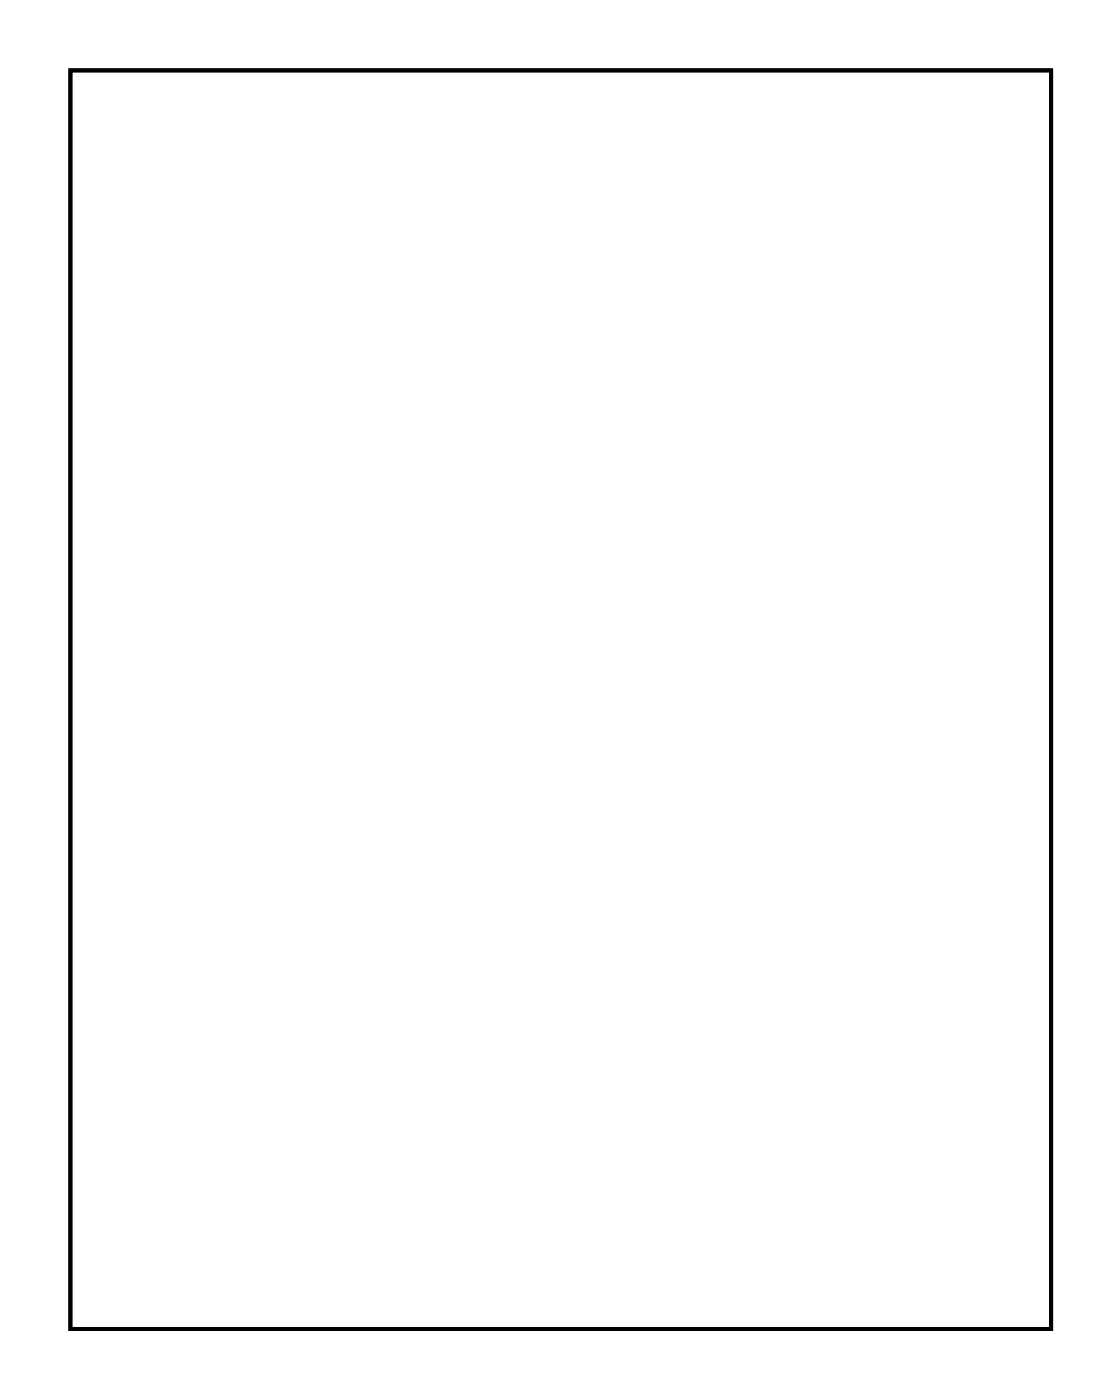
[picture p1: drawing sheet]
<svg xmlns="http://www.w3.org/2000/svg" width="58mm" height="72mm" viewBox="0 0 58 72" stroke-linecap="round" stroke-linejoin="round" font-family="sans-serif">
<path d="M3.6 3.6h50.7v65h-50.7z" fill="none" stroke="#000" stroke-width=".2"/>
<path d="M3.6 3.6h50.7v65.1h-50.7zM3.6 3.6v65h50.7v-65z" fill="#000"/>
<circle cx="27.5" cy="11" r=".35" fill="#fff"/>
<circle cx="27.5" cy="11" r=".35" fill="none" stroke="#fff" stroke-width=".55"/>
<circle cx="24.9" cy="11" r=".35" fill="#fff"/>
<circle cx="24.9" cy="11" r=".35" fill="none" stroke="#fff" stroke-width=".55"/>
<circle cx="7.1" cy="56.8" r=".35" fill="#fff"/>
<circle cx="7.1" cy="56.8" r=".35" fill="none" stroke="#fff" stroke-width=".55"/>
<circle cx="7.1" cy="49.1" r=".35" fill="#fff"/>
<circle cx="7.1" cy="49.1" r=".35" fill="none" stroke="#fff" stroke-width=".55"/>
<circle cx="7.1" cy="33.9" r=".35" fill="#fff"/>
<circle cx="7.1" cy="33.9" r=".35" fill="none" stroke="#fff" stroke-width=".55"/>
<circle cx="7.1" cy="26.3" r=".35" fill="#fff"/>
<circle cx="7.1" cy="26.3" r=".35" fill="none" stroke="#fff" stroke-width=".55"/>
<circle cx="7.1" cy="18.7" r=".35" fill="#fff"/>
<circle cx="7.1" cy="18.7" r=".35" fill="none" stroke="#fff" stroke-width=".55"/>
<circle cx="7.1" cy="41.5" r=".35" fill="#fff"/>
<circle cx="7.1" cy="41.5" r=".35" fill="none" stroke="#fff" stroke-width=".55"/>
<circle cx="50.3" cy="13.6" r=".35" fill="#fff"/>
<circle cx="50.3" cy="13.6" r=".35" fill="none" stroke="#fff" stroke-width=".55"/>
<circle cx="50.3" cy="21.2" r=".35" fill="#fff"/>
<circle cx="50.3" cy="21.2" r=".35" fill="none" stroke="#fff" stroke-width=".55"/>
<circle cx="50.3" cy="28.8" r=".35" fill="#fff"/>
<circle cx="50.3" cy="28.8" r=".35" fill="none" stroke="#fff" stroke-width=".55"/>
<circle cx="50.3" cy="36.4" r=".35" fill="#fff"/>
<circle cx="50.3" cy="36.4" r=".35" fill="none" stroke="#fff" stroke-width=".55"/>
<circle cx="50.3" cy="44.1" r=".35" fill="#fff"/>
<circle cx="50.3" cy="44.1" r=".35" fill="none" stroke="#fff" stroke-width=".55"/>
<circle cx="50.3" cy="51.7" r=".35" fill="#fff"/>
<circle cx="50.3" cy="51.7" r=".35" fill="none" stroke="#fff" stroke-width=".55"/>
<circle cx="35.1" cy="54.2" r=".67" fill="#fff"/>
<circle cx="35.1" cy="54.2" r=".67" fill="none" stroke="#fff" stroke-width=".69" stroke-linecap="butt"/>
<path d="M34.4 53.6h1.3v1.3h-1.3z" fill="#fff"/>
<path d="M34.4 53.6h1.3v1.3h-1.3z" fill="none" stroke="#fff" stroke-width=".69" stroke-linecap="butt"/>
<circle cx="35.1" cy="51.7" r=".67" fill="#fff"/>
<circle cx="35.1" cy="51.7" r=".67" fill="none" stroke="#fff" stroke-width=".69" stroke-linecap="butt"/>
<circle cx="35.1" cy="49.1" r=".67" fill="#fff"/>
<circle cx="35.1" cy="49.1" r=".67" fill="none" stroke="#fff" stroke-width=".69" stroke-linecap="butt"/>
<circle cx="35.1" cy="46.6" r=".67" fill="#fff"/>
<circle cx="35.1" cy="46.6" r=".67" fill="none" stroke="#fff" stroke-width=".69" stroke-linecap="butt"/>
<circle cx="35.1" cy="44.1" r=".67" fill="#fff"/>
<circle cx="35.1" cy="44.1" r=".67" fill="none" stroke="#fff" stroke-width=".69" stroke-linecap="butt"/>
<circle cx="35.1" cy="41.5" r=".67" fill="#fff"/>
<circle cx="35.1" cy="41.5" r=".67" fill="none" stroke="#fff" stroke-width=".69" stroke-linecap="butt"/>
<circle cx="35.1" cy="39" r=".67" fill="#fff"/>
<circle cx="35.1" cy="39" r=".67" fill="none" stroke="#fff" stroke-width=".69" stroke-linecap="butt"/>
<circle cx="35.1" cy="36.4" r=".67" fill="#fff"/>
<circle cx="35.1" cy="36.4" r=".67" fill="none" stroke="#fff" stroke-width=".69" stroke-linecap="butt"/>
<circle cx="35.1" cy="33.9" r=".67" fill="#fff"/>
<circle cx="35.1" cy="33.9" r=".67" fill="none" stroke="#fff" stroke-width=".69" stroke-linecap="butt"/>
<circle cx="35.1" cy="31.4" r=".67" fill="#fff"/>
<circle cx="35.1" cy="31.4" r=".67" fill="none" stroke="#fff" stroke-width=".69" stroke-linecap="butt"/>
<circle cx="35.1" cy="28.8" r=".67" fill="#fff"/>
<circle cx="35.1" cy="28.8" r=".67" fill="none" stroke="#fff" stroke-width=".69" stroke-linecap="butt"/>
<circle cx="35.1" cy="26.3" r=".67" fill="#fff"/>
<circle cx="35.1" cy="26.3" r=".67" fill="none" stroke="#fff" stroke-width=".69" stroke-linecap="butt"/>
<circle cx="35.1" cy="23.7" r=".67" fill="#fff"/>
<circle cx="35.1" cy="23.7" r=".67" fill="none" stroke="#fff" stroke-width=".69" stroke-linecap="butt"/>
<circle cx="35.1" cy="21.2" r=".67" fill="#fff"/>
<circle cx="35.1" cy="21.2" r=".67" fill="none" stroke="#fff" stroke-width=".69" stroke-linecap="butt"/>
<circle cx="35.1" cy="18.7" r=".67" fill="#fff"/>
<circle cx="35.1" cy="18.7" r=".67" fill="none" stroke="#fff" stroke-width=".69" stroke-linecap="butt"/>
<circle cx="19.8" cy="54.2" r=".67" fill="#fff"/>
<circle cx="19.8" cy="54.2" r=".67" fill="none" stroke="#fff" stroke-width=".69" stroke-linecap="butt"/>
<circle cx="19.8" cy="51.7" r=".67" fill="#fff"/>
<circle cx="19.8" cy="51.7" r=".67" fill="none" stroke="#fff" stroke-width=".69" stroke-linecap="butt"/>
<circle cx="19.8" cy="49.1" r=".67" fill="#fff"/>
<circle cx="19.8" cy="49.1" r=".67" fill="none" stroke="#fff" stroke-width=".69" stroke-linecap="butt"/>
<circle cx="19.8" cy="46.6" r=".67" fill="#fff"/>
<circle cx="19.8" cy="46.6" r=".67" fill="none" stroke="#fff" stroke-width=".69" stroke-linecap="butt"/>
<circle cx="19.8" cy="44.1" r=".67" fill="#fff"/>
<circle cx="19.8" cy="44.1" r=".67" fill="none" stroke="#fff" stroke-width=".69" stroke-linecap="butt"/>
<circle cx="19.8" cy="41.5" r=".67" fill="#fff"/>
<circle cx="19.8" cy="41.5" r=".67" fill="none" stroke="#fff" stroke-width=".69" stroke-linecap="butt"/>
<circle cx="19.8" cy="39" r=".67" fill="#fff"/>
<circle cx="19.8" cy="39" r=".67" fill="none" stroke="#fff" stroke-width=".69" stroke-linecap="butt"/>
<circle cx="19.8" cy="36.4" r=".67" fill="#fff"/>
<circle cx="19.8" cy="36.4" r=".67" fill="none" stroke="#fff" stroke-width=".69" stroke-linecap="butt"/>
<circle cx="19.8" cy="33.9" r=".67" fill="#fff"/>
<circle cx="19.8" cy="33.9" r=".67" fill="none" stroke="#fff" stroke-width=".69" stroke-linecap="butt"/>
<circle cx="19.8" cy="31.4" r=".67" fill="#fff"/>
<circle cx="19.8" cy="31.4" r=".67" fill="none" stroke="#fff" stroke-width=".69" stroke-linecap="butt"/>
<circle cx="19.8" cy="28.8" r=".67" fill="#fff"/>
<circle cx="19.8" cy="28.8" r=".67" fill="none" stroke="#fff" stroke-width=".69" stroke-linecap="butt"/>
<circle cx="19.8" cy="26.3" r=".67" fill="#fff"/>
<circle cx="19.8" cy="26.3" r=".67" fill="none" stroke="#fff" stroke-width=".69" stroke-linecap="butt"/>
<circle cx="19.8" cy="23.7" r=".67" fill="#fff"/>
<circle cx="19.8" cy="23.7" r=".67" fill="none" stroke="#fff" stroke-width=".69" stroke-linecap="butt"/>
<circle cx="19.8" cy="21.2" r=".67" fill="#fff"/>
<circle cx="19.8" cy="21.2" r=".67" fill="none" stroke="#fff" stroke-width=".69" stroke-linecap="butt"/>
<circle cx="19.8" cy="18.7" r=".67" fill="#fff"/>
<circle cx="19.8" cy="18.7" r=".67" fill="none" stroke="#fff" stroke-width=".69" stroke-linecap="butt"/>
<circle cx="9.7" cy="28.8" r=".7" fill="#fff"/>
<circle cx="9.7" cy="28.8" r=".7" fill="none" stroke="#fff" stroke-width=".76" stroke-linecap="butt"/>
<circle cx="9.7" cy="31.4" r=".7" fill="#fff"/>
<circle cx="9.7" cy="31.4" r=".7" fill="none" stroke="#fff" stroke-width=".76" stroke-linecap="butt"/>
<circle cx="9.7" cy="33.9" r=".7" fill="#fff"/>
<circle cx="9.7" cy="33.9" r=".7" fill="none" stroke="#fff" stroke-width=".76" stroke-linecap="butt"/>
<circle cx="9.7" cy="21.2" r=".7" fill="#fff"/>
<circle cx="9.7" cy="21.2" r=".7" fill="none" stroke="#fff" stroke-width=".76" stroke-linecap="butt"/>
<circle cx="9.7" cy="23.7" r=".7" fill="#fff"/>
<circle cx="9.7" cy="23.7" r=".7" fill="none" stroke="#fff" stroke-width=".76" stroke-linecap="butt"/>
<circle cx="9.7" cy="26.3" r=".7" fill="#fff"/>
<circle cx="9.7" cy="26.3" r=".7" fill="none" stroke="#fff" stroke-width=".76" stroke-linecap="butt"/>
<circle cx="47.8" cy="33.9" r=".7" fill="#fff"/>
<circle cx="47.8" cy="33.9" r=".7" fill="none" stroke="#fff" stroke-width=".76" stroke-linecap="butt"/>
<circle cx="47.8" cy="31.4" r=".7" fill="#fff"/>
<circle cx="47.8" cy="31.4" r=".7" fill="none" stroke="#fff" stroke-width=".76" stroke-linecap="butt"/>
<circle cx="47.8" cy="28.8" r=".7" fill="#fff"/>
<circle cx="47.8" cy="28.8" r=".7" fill="none" stroke="#fff" stroke-width=".76" stroke-linecap="butt"/>
<circle cx="47.8" cy="11" r=".7" fill="#fff"/>
<circle cx="47.8" cy="11" r=".7" fill="none" stroke="#fff" stroke-width=".76" stroke-linecap="butt"/>
<circle cx="47.8" cy="8.5" r=".7" fill="#fff"/>
<circle cx="47.8" cy="8.5" r=".7" fill="none" stroke="#fff" stroke-width=".76" stroke-linecap="butt"/>
<circle cx="47.8" cy="6" r=".7" fill="#fff"/>
<circle cx="47.8" cy="6" r=".7" fill="none" stroke="#fff" stroke-width=".76" stroke-linecap="butt"/>
<circle cx="47.8" cy="18.7" r=".7" fill="#fff"/>
<circle cx="47.8" cy="18.7" r=".7" fill="none" stroke="#fff" stroke-width=".76" stroke-linecap="butt"/>
<circle cx="47.8" cy="16.1" r=".7" fill="#fff"/>
<circle cx="47.8" cy="16.1" r=".7" fill="none" stroke="#fff" stroke-width=".76" stroke-linecap="butt"/>
<circle cx="47.8" cy="13.6" r=".7" fill="#fff"/>
<circle cx="47.8" cy="13.6" r=".7" fill="none" stroke="#fff" stroke-width=".76" stroke-linecap="butt"/>
<circle cx="47.8" cy="49.1" r=".7" fill="#fff"/>
<circle cx="47.8" cy="49.1" r=".7" fill="none" stroke="#fff" stroke-width=".76" stroke-linecap="butt"/>
<circle cx="47.8" cy="46.6" r=".7" fill="#fff"/>
<circle cx="47.8" cy="46.6" r=".7" fill="none" stroke="#fff" stroke-width=".76" stroke-linecap="butt"/>
<circle cx="47.8" cy="44.1" r=".7" fill="#fff"/>
<circle cx="47.8" cy="44.1" r=".7" fill="none" stroke="#fff" stroke-width=".76" stroke-linecap="butt"/>
<circle cx="47.8" cy="41.5" r=".7" fill="#fff"/>
<circle cx="47.8" cy="41.5" r=".7" fill="none" stroke="#fff" stroke-width=".76" stroke-linecap="butt"/>
<circle cx="47.8" cy="39" r=".7" fill="#fff"/>
<circle cx="47.8" cy="39" r=".7" fill="none" stroke="#fff" stroke-width=".76" stroke-linecap="butt"/>
<circle cx="47.8" cy="36.4" r=".7" fill="#fff"/>
<circle cx="47.8" cy="36.4" r=".7" fill="none" stroke="#fff" stroke-width=".76" stroke-linecap="butt"/>
<circle cx="42.7" cy="54.2" r=".7" fill="#fff"/>
<circle cx="42.7" cy="54.2" r=".7" fill="none" stroke="#fff" stroke-width=".76" stroke-linecap="butt"/>
<circle cx="42.7" cy="51.7" r=".7" fill="#fff"/>
<circle cx="42.7" cy="51.7" r=".7" fill="none" stroke="#fff" stroke-width=".76" stroke-linecap="butt"/>
<circle cx="42.7" cy="49.1" r=".7" fill="#fff"/>
<circle cx="42.7" cy="49.1" r=".7" fill="none" stroke="#fff" stroke-width=".76" stroke-linecap="butt"/>
<circle cx="47.8" cy="26.3" r=".7" fill="#fff"/>
<circle cx="47.8" cy="26.3" r=".7" fill="none" stroke="#fff" stroke-width=".76" stroke-linecap="butt"/>
<circle cx="47.8" cy="23.7" r=".7" fill="#fff"/>
<circle cx="47.8" cy="23.7" r=".7" fill="none" stroke="#fff" stroke-width=".76" stroke-linecap="butt"/>
<circle cx="47.8" cy="21.2" r=".7" fill="#fff"/>
<circle cx="47.8" cy="21.2" r=".7" fill="none" stroke="#fff" stroke-width=".76" stroke-linecap="butt"/>
<circle cx="14.8" cy="13.6" r=".7" fill="#fff"/>
<circle cx="14.8" cy="13.6" r=".7" fill="none" stroke="#fff" stroke-width=".76" stroke-linecap="butt"/>
<circle cx="14.8" cy="23.7" r=".7" fill="#fff"/>
<circle cx="14.8" cy="23.7" r=".7" fill="none" stroke="#fff" stroke-width=".76" stroke-linecap="butt"/>
<circle cx="14.8" cy="28.8" r=".7" fill="#fff"/>
<circle cx="14.8" cy="28.8" r=".7" fill="none" stroke="#fff" stroke-width=".76" stroke-linecap="butt"/>
<circle cx="14.8" cy="39" r=".7" fill="#fff"/>
<circle cx="14.8" cy="39" r=".7" fill="none" stroke="#fff" stroke-width=".76" stroke-linecap="butt"/>
<circle cx="17.3" cy="33.9" r=".7" fill="#fff"/>
<circle cx="17.3" cy="33.9" r=".7" fill="none" stroke="#fff" stroke-width=".76" stroke-linecap="butt"/>
<circle cx="17.3" cy="23.7" r=".7" fill="#fff"/>
<circle cx="17.3" cy="23.7" r=".7" fill="none" stroke="#fff" stroke-width=".76" stroke-linecap="butt"/>
<circle cx="12.2" cy="51.7" r=".7" fill="#fff"/>
<circle cx="12.2" cy="51.7" r=".7" fill="none" stroke="#fff" stroke-width=".76" stroke-linecap="butt"/>
<circle cx="12.2" cy="41.5" r=".7" fill="#fff"/>
<circle cx="12.2" cy="41.5" r=".7" fill="none" stroke="#fff" stroke-width=".76" stroke-linecap="butt"/>
<circle cx="14.8" cy="51.7" r=".7" fill="#fff"/>
<circle cx="14.8" cy="51.7" r=".7" fill="none" stroke="#fff" stroke-width=".76" stroke-linecap="butt"/>
<circle cx="14.8" cy="61.8" r=".7" fill="#fff"/>
<circle cx="14.8" cy="61.8" r=".7" fill="none" stroke="#fff" stroke-width=".76" stroke-linecap="butt"/>
<circle cx="45.2" cy="26.3" r=".7" fill="#fff"/>
<circle cx="45.2" cy="26.3" r=".7" fill="none" stroke="#fff" stroke-width=".76" stroke-linecap="butt"/>
<circle cx="45.2" cy="36.4" r=".7" fill="#fff"/>
<circle cx="45.2" cy="36.4" r=".7" fill="none" stroke="#fff" stroke-width=".76" stroke-linecap="butt"/>
<circle cx="37.6" cy="21.2" r=".7" fill="#fff"/>
<circle cx="37.6" cy="21.2" r=".7" fill="none" stroke="#fff" stroke-width=".76" stroke-linecap="butt"/>
<circle cx="37.6" cy="11" r=".7" fill="#fff"/>
<circle cx="37.6" cy="11" r=".7" fill="none" stroke="#fff" stroke-width=".76" stroke-linecap="butt"/>
<circle cx="42.7" cy="33.9" r=".7" fill="#fff"/>
<circle cx="42.7" cy="33.9" r=".7" fill="none" stroke="#fff" stroke-width=".76" stroke-linecap="butt"/>
<circle cx="42.7" cy="44.1" r=".7" fill="#fff"/>
<circle cx="42.7" cy="44.1" r=".7" fill="none" stroke="#fff" stroke-width=".76" stroke-linecap="butt"/>
<circle cx="40.2" cy="23.7" r=".7" fill="#fff"/>
<circle cx="40.2" cy="23.7" r=".7" fill="none" stroke="#fff" stroke-width=".76" stroke-linecap="butt"/>
<circle cx="40.2" cy="13.6" r=".7" fill="#fff"/>
<circle cx="40.2" cy="13.6" r=".7" fill="none" stroke="#fff" stroke-width=".76" stroke-linecap="butt"/>
<circle cx="40.2" cy="36.4" r=".7" fill="#fff"/>
<circle cx="40.2" cy="36.4" r=".7" fill="none" stroke="#fff" stroke-width=".76" stroke-linecap="butt"/>
<circle cx="40.2" cy="46.6" r=".7" fill="#fff"/>
<circle cx="40.2" cy="46.6" r=".7" fill="none" stroke="#fff" stroke-width=".76" stroke-linecap="butt"/>
<circle cx="37.6" cy="41.5" r=".7" fill="#fff"/>
<circle cx="37.6" cy="41.5" r=".7" fill="none" stroke="#fff" stroke-width=".76" stroke-linecap="butt"/>
<circle cx="37.6" cy="51.7" r=".7" fill="#fff"/>
<circle cx="37.6" cy="51.7" r=".7" fill="none" stroke="#fff" stroke-width=".76" stroke-linecap="butt"/>
<circle cx="22.4" cy="11" r=".7" fill="#fff"/>
<circle cx="22.4" cy="11" r=".7" fill="none" stroke="#fff" stroke-width=".76" stroke-linecap="butt"/>
<circle cx="12.2" cy="11" r=".7" fill="#fff"/>
<circle cx="12.2" cy="11" r=".7" fill="none" stroke="#fff" stroke-width=".76" stroke-linecap="butt"/>
<circle cx="50.3" cy="64.4" r=".72" fill="#fff"/>
<circle cx="50.3" cy="64.4" r=".72" fill="none" stroke="#fff" stroke-width=".69" stroke-linecap="butt"/>
<circle cx="47.8" cy="64.4" r=".72" fill="#fff"/>
<circle cx="47.8" cy="64.4" r=".72" fill="none" stroke="#fff" stroke-width=".69" stroke-linecap="butt"/>
<circle cx="45.2" cy="64.4" r=".72" fill="#fff"/>
<circle cx="45.2" cy="64.4" r=".72" fill="none" stroke="#fff" stroke-width=".69" stroke-linecap="butt"/>
<circle cx="42.7" cy="64.4" r=".72" fill="#fff"/>
<circle cx="42.7" cy="64.4" r=".72" fill="none" stroke="#fff" stroke-width=".69" stroke-linecap="butt"/>
<circle cx="40.2" cy="64.4" r=".72" fill="#fff"/>
<circle cx="40.2" cy="64.4" r=".72" fill="none" stroke="#fff" stroke-width=".69" stroke-linecap="butt"/>
<circle cx="37.6" cy="64.4" r=".72" fill="#fff"/>
<circle cx="37.6" cy="64.4" r=".72" fill="none" stroke="#fff" stroke-width=".69" stroke-linecap="butt"/>
<circle cx="9.7" cy="44.1" r=".7" fill="#fff"/>
<circle cx="9.7" cy="44.1" r=".7" fill="none" stroke="#fff" stroke-width=".76" stroke-linecap="butt"/>
<circle cx="9.7" cy="46.6" r=".7" fill="#fff"/>
<circle cx="9.7" cy="46.6" r=".7" fill="none" stroke="#fff" stroke-width=".76" stroke-linecap="butt"/>
<circle cx="9.7" cy="49.1" r=".7" fill="#fff"/>
<circle cx="9.7" cy="49.1" r=".7" fill="none" stroke="#fff" stroke-width=".76" stroke-linecap="butt"/>
<circle cx="9.7" cy="13.6" r=".7" fill="#fff"/>
<circle cx="9.7" cy="13.6" r=".7" fill="none" stroke="#fff" stroke-width=".76" stroke-linecap="butt"/>
<circle cx="9.7" cy="16.1" r=".7" fill="#fff"/>
<circle cx="9.7" cy="16.1" r=".7" fill="none" stroke="#fff" stroke-width=".76" stroke-linecap="butt"/>
<circle cx="9.7" cy="18.7" r=".7" fill="#fff"/>
<circle cx="9.7" cy="18.7" r=".7" fill="none" stroke="#fff" stroke-width=".76" stroke-linecap="butt"/>
<circle cx="9.7" cy="51.7" r=".7" fill="#fff"/>
<circle cx="9.7" cy="51.7" r=".7" fill="none" stroke="#fff" stroke-width=".76" stroke-linecap="butt"/>
<circle cx="9.7" cy="54.2" r=".7" fill="#fff"/>
<circle cx="9.7" cy="54.2" r=".7" fill="none" stroke="#fff" stroke-width=".76" stroke-linecap="butt"/>
<circle cx="9.7" cy="56.8" r=".7" fill="#fff"/>
<circle cx="9.7" cy="56.8" r=".7" fill="none" stroke="#fff" stroke-width=".76" stroke-linecap="butt"/>
<circle cx="9.7" cy="36.4" r=".7" fill="#fff"/>
<circle cx="9.7" cy="36.4" r=".7" fill="none" stroke="#fff" stroke-width=".76" stroke-linecap="butt"/>
<circle cx="9.7" cy="39" r=".7" fill="#fff"/>
<circle cx="9.7" cy="39" r=".7" fill="none" stroke="#fff" stroke-width=".76" stroke-linecap="butt"/>
<circle cx="9.7" cy="41.5" r=".7" fill="#fff"/>
<circle cx="9.7" cy="41.5" r=".7" fill="none" stroke="#fff" stroke-width=".76" stroke-linecap="butt"/>
<circle cx="50.3" cy="6" r=".35" fill="#fff"/>
<circle cx="50.3" cy="6" r=".35" fill="none" stroke="#fff" stroke-width=".55"/>
<circle cx="32.5" cy="11" r=".35" fill="#fff"/>
<circle cx="32.5" cy="11" r=".35" fill="none" stroke="#fff" stroke-width=".55"/>
<circle cx="30" cy="11" r=".35" fill="#fff"/>
<circle cx="30" cy="11" r=".35" fill="none" stroke="#fff" stroke-width=".55"/>
<circle cx="42.7" cy="26.3" r=".7" fill="#fff"/>
<circle cx="42.7" cy="26.3" r=".7" fill="none" stroke="#fff" stroke-width=".76" stroke-linecap="butt"/>
<circle cx="42.7" cy="16.1" r=".7" fill="#fff"/>
<circle cx="42.7" cy="16.1" r=".7" fill="none" stroke="#fff" stroke-width=".76" stroke-linecap="butt"/>
<circle cx="27.5" cy="46.6" r=".35" fill="#fff"/>
<circle cx="27.5" cy="46.6" r=".35" fill="none" stroke="#fff" stroke-width=".55"/>
<circle cx="27.5" cy="39" r=".7" fill="#fff"/>
<circle cx="27.5" cy="39" r=".7" fill="none" stroke="#fff" stroke-width=".76" stroke-linecap="butt"/>
<circle cx="24.9" cy="39" r=".7" fill="#fff"/>
<circle cx="24.9" cy="39" r=".7" fill="none" stroke="#fff" stroke-width=".76" stroke-linecap="butt"/>
<circle cx="22.4" cy="39" r=".7" fill="#fff"/>
<circle cx="22.4" cy="39" r=".7" fill="none" stroke="#fff" stroke-width=".76" stroke-linecap="butt"/>
<circle cx="32.5" cy="28.8" r=".7" fill="#fff"/>
<circle cx="32.5" cy="28.8" r=".7" fill="none" stroke="#fff" stroke-width=".76" stroke-linecap="butt"/>
<circle cx="32.5" cy="39" r=".7" fill="#fff"/>
<circle cx="32.5" cy="39" r=".7" fill="none" stroke="#fff" stroke-width=".76" stroke-linecap="butt"/>
<circle cx="22.4" cy="36.4" r=".35" fill="#fff"/>
<circle cx="22.4" cy="36.4" r=".35" fill="none" stroke="#fff" stroke-width=".55"/>
<circle cx="30" cy="39" r=".35" fill="#fff"/>
<circle cx="30" cy="39" r=".35" fill="none" stroke="#fff" stroke-width=".55"/>
<circle cx="24.9" cy="46.6" r=".35" fill="#fff"/>
<circle cx="24.9" cy="46.6" r=".35" fill="none" stroke="#fff" stroke-width=".55"/>
<circle cx="7.1" cy="56.8" r="1.1" fill="#fff"/>
<circle cx="7.1" cy="56.8" r="1.1" fill="none" stroke="#fff" stroke-width=".25"/>
<circle cx="7.1" cy="49.1" r="1.1" fill="#fff"/>
<circle cx="7.1" cy="49.1" r="1.1" fill="none" stroke="#fff" stroke-width=".25"/>
<circle cx="50.3" cy="51.7" r="1.1" fill="#fff"/>
<circle cx="50.3" cy="51.7" r="1.1" fill="none" stroke="#fff" stroke-width=".25"/>
<circle cx="50.3" cy="44.1" r="1.1" fill="#fff"/>
<circle cx="50.3" cy="44.1" r="1.1" fill="none" stroke="#fff" stroke-width=".25"/>
<circle cx="50.3" cy="36.4" r="1.1" fill="#fff"/>
<circle cx="50.3" cy="36.4" r="1.1" fill="none" stroke="#fff" stroke-width=".25"/>
<circle cx="7.1" cy="41.5" r="1.1" fill="#fff"/>
<circle cx="7.1" cy="41.5" r="1.1" fill="none" stroke="#fff" stroke-width=".25"/>
<circle cx="7.1" cy="33.9" r="1.1" fill="#fff"/>
<circle cx="7.1" cy="33.9" r="1.1" fill="none" stroke="#fff" stroke-width=".25"/>
<circle cx="7.1" cy="26.3" r="1.1" fill="#fff"/>
<circle cx="7.1" cy="26.3" r="1.1" fill="none" stroke="#fff" stroke-width=".25"/>
<circle cx="7.1" cy="18.7" r="1.1" fill="#fff"/>
<circle cx="7.1" cy="18.7" r="1.1" fill="none" stroke="#fff" stroke-width=".25"/>
<circle cx="50.3" cy="28.8" r="1.1" fill="#fff"/>
<circle cx="50.3" cy="28.8" r="1.1" fill="none" stroke="#fff" stroke-width=".25"/>
<circle cx="50.3" cy="13.6" r="1.1" fill="#fff"/>
<circle cx="50.3" cy="13.6" r="1.1" fill="none" stroke="#fff" stroke-width=".25"/>
<circle cx="50.3" cy="6" r="1.1" fill="#fff"/>
<circle cx="50.3" cy="6" r="1.1" fill="none" stroke="#fff" stroke-width=".25"/>
<circle cx="30" cy="39" r="1.1" fill="#fff"/>
<circle cx="30" cy="39" r="1.1" fill="none" stroke="#fff" stroke-width=".25"/>
<circle cx="27.5" cy="46.6" r="1.1" fill="#fff"/>
<circle cx="27.5" cy="46.6" r="1.1" fill="none" stroke="#fff" stroke-width=".25"/>
<circle cx="24.9" cy="46.6" r="1.1" fill="#fff"/>
<circle cx="24.9" cy="46.6" r="1.1" fill="none" stroke="#fff" stroke-width=".25"/>
<circle cx="22.4" cy="36.4" r="1.1" fill="#fff"/>
<circle cx="22.4" cy="36.4" r="1.1" fill="none" stroke="#fff" stroke-width=".25"/>
<circle cx="50.3" cy="21.2" r="1.1" fill="#fff"/>
<circle cx="50.3" cy="21.2" r="1.1" fill="none" stroke="#fff" stroke-width=".25"/>
<circle cx="24.9" cy="11" r="1.1" fill="#fff"/>
<circle cx="24.9" cy="11" r="1.1" fill="none" stroke="#fff" stroke-width=".25"/>
<circle cx="27.5" cy="11" r="1.1" fill="#fff"/>
<circle cx="27.5" cy="11" r="1.1" fill="none" stroke="#fff" stroke-width=".25"/>
<circle cx="32.5" cy="11" r="1.1" fill="#fff"/>
<circle cx="32.5" cy="11" r="1.1" fill="none" stroke="#fff" stroke-width=".25"/>
<circle cx="30" cy="11" r="1.1" fill="#fff"/>
<circle cx="30" cy="11" r="1.1" fill="none" stroke="#fff" stroke-width=".25"/>
<circle cx="47.8" cy="6" r="1.1" fill="#fff"/>
<circle cx="47.8" cy="6" r="1.1" fill="none" stroke="#fff" stroke-width=".25"/>
<circle cx="47.8" cy="8.5" r="1.1" fill="#fff"/>
<circle cx="47.8" cy="8.5" r="1.1" fill="none" stroke="#fff" stroke-width=".25"/>
<circle cx="47.8" cy="11" r="1.1" fill="#fff"/>
<circle cx="47.8" cy="11" r="1.1" fill="none" stroke="#fff" stroke-width=".25"/>
<circle cx="47.8" cy="13.6" r="1.1" fill="#fff"/>
<circle cx="47.8" cy="13.6" r="1.1" fill="none" stroke="#fff" stroke-width=".25"/>
<circle cx="47.8" cy="16.1" r="1.1" fill="#fff"/>
<circle cx="47.8" cy="16.1" r="1.1" fill="none" stroke="#fff" stroke-width=".25"/>
<circle cx="37.6" cy="11" r="1.1" fill="#fff"/>
<circle cx="37.6" cy="11" r="1.1" fill="none" stroke="#fff" stroke-width=".25"/>
<circle cx="35.1" cy="18.7" r="1.1" fill="#fff"/>
<circle cx="35.1" cy="18.7" r="1.1" fill="none" stroke="#fff" stroke-width=".25"/>
<circle cx="35.1" cy="21.2" r="1.1" fill="#fff"/>
<circle cx="35.1" cy="21.2" r="1.1" fill="none" stroke="#fff" stroke-width=".25"/>
<circle cx="35.1" cy="23.7" r="1.1" fill="#fff"/>
<circle cx="35.1" cy="23.7" r="1.1" fill="none" stroke="#fff" stroke-width=".25"/>
<circle cx="19.8" cy="18.7" r="1.1" fill="#fff"/>
<circle cx="19.8" cy="18.7" r="1.1" fill="none" stroke="#fff" stroke-width=".25"/>
<circle cx="22.4" cy="11" r="1.1" fill="#fff"/>
<circle cx="22.4" cy="11" r="1.1" fill="none" stroke="#fff" stroke-width=".25"/>
<circle cx="14.8" cy="13.6" r="1.1" fill="#fff"/>
<circle cx="14.8" cy="13.6" r="1.1" fill="none" stroke="#fff" stroke-width=".25"/>
<circle cx="12.2" cy="11" r="1.1" fill="#fff"/>
<circle cx="12.2" cy="11" r="1.1" fill="none" stroke="#fff" stroke-width=".25"/>
<circle cx="40.2" cy="13.6" r="1.1" fill="#fff"/>
<circle cx="40.2" cy="13.6" r="1.1" fill="none" stroke="#fff" stroke-width=".25"/>
<circle cx="9.7" cy="13.6" r="1.1" fill="#fff"/>
<circle cx="9.7" cy="13.6" r="1.1" fill="none" stroke="#fff" stroke-width=".25"/>
<circle cx="9.7" cy="16.1" r="1.1" fill="#fff"/>
<circle cx="9.7" cy="16.1" r="1.1" fill="none" stroke="#fff" stroke-width=".25"/>
<circle cx="9.7" cy="18.7" r="1.1" fill="#fff"/>
<circle cx="9.7" cy="18.7" r="1.1" fill="none" stroke="#fff" stroke-width=".25"/>
<circle cx="9.7" cy="56.8" r="1.1" fill="#fff"/>
<circle cx="9.7" cy="56.8" r="1.1" fill="none" stroke="#fff" stroke-width=".25"/>
<circle cx="9.7" cy="54.2" r="1.1" fill="#fff"/>
<circle cx="9.7" cy="54.2" r="1.1" fill="none" stroke="#fff" stroke-width=".25"/>
<circle cx="14.8" cy="61.8" r="1.1" fill="#fff"/>
<circle cx="14.8" cy="61.8" r="1.1" fill="none" stroke="#fff" stroke-width=".25"/>
<circle cx="19.8" cy="54.2" r="1.1" fill="#fff"/>
<circle cx="19.8" cy="54.2" r="1.1" fill="none" stroke="#fff" stroke-width=".25"/>
<circle cx="35.1" cy="51.7" r="1.1" fill="#fff"/>
<circle cx="35.1" cy="51.7" r="1.1" fill="none" stroke="#fff" stroke-width=".25"/>
<circle cx="42.7" cy="54.2" r="1.1" fill="#fff"/>
<circle cx="42.7" cy="54.2" r="1.1" fill="none" stroke="#fff" stroke-width=".25"/>
<circle cx="47.8" cy="49.1" r="1.1" fill="#fff"/>
<circle cx="47.8" cy="49.1" r="1.1" fill="none" stroke="#fff" stroke-width=".25"/>
<circle cx="47.8" cy="46.6" r="1.1" fill="#fff"/>
<circle cx="47.8" cy="46.6" r="1.1" fill="none" stroke="#fff" stroke-width=".25"/>
<circle cx="47.8" cy="21.2" r="1.1" fill="#fff"/>
<circle cx="47.8" cy="21.2" r="1.1" fill="none" stroke="#fff" stroke-width=".25"/>
<circle cx="47.8" cy="18.7" r="1.1" fill="#fff"/>
<circle cx="47.8" cy="18.7" r="1.1" fill="none" stroke="#fff" stroke-width=".25"/>
<circle cx="42.7" cy="16.1" r="1.1" fill="#fff"/>
<circle cx="42.7" cy="16.1" r="1.1" fill="none" stroke="#fff" stroke-width=".25"/>
<circle cx="37.6" cy="21.2" r="1.1" fill="#fff"/>
<circle cx="37.6" cy="21.2" r="1.1" fill="none" stroke="#fff" stroke-width=".25"/>
<circle cx="35.1" cy="26.3" r="1.1" fill="#fff"/>
<circle cx="35.1" cy="26.3" r="1.1" fill="none" stroke="#fff" stroke-width=".25"/>
<circle cx="35.1" cy="28.8" r="1.1" fill="#fff"/>
<circle cx="35.1" cy="28.8" r="1.1" fill="none" stroke="#fff" stroke-width=".25"/>
<circle cx="35.1" cy="36.4" r="1.1" fill="#fff"/>
<circle cx="35.1" cy="36.4" r="1.1" fill="none" stroke="#fff" stroke-width=".25"/>
<circle cx="35.1" cy="33.9" r="1.1" fill="#fff"/>
<circle cx="35.1" cy="33.9" r="1.1" fill="none" stroke="#fff" stroke-width=".25"/>
<circle cx="35.1" cy="31.4" r="1.1" fill="#fff"/>
<circle cx="35.1" cy="31.4" r="1.1" fill="none" stroke="#fff" stroke-width=".25"/>
<circle cx="42.7" cy="33.9" r="1.1" fill="#fff"/>
<circle cx="42.7" cy="33.9" r="1.1" fill="none" stroke="#fff" stroke-width=".25"/>
<circle cx="9.7" cy="21.2" r="1.1" fill="#fff"/>
<circle cx="9.7" cy="21.2" r="1.1" fill="none" stroke="#fff" stroke-width=".25"/>
<circle cx="9.7" cy="23.7" r="1.1" fill="#fff"/>
<circle cx="9.7" cy="23.7" r="1.1" fill="none" stroke="#fff" stroke-width=".25"/>
<circle cx="9.7" cy="26.3" r="1.1" fill="#fff"/>
<circle cx="9.7" cy="26.3" r="1.1" fill="none" stroke="#fff" stroke-width=".25"/>
<circle cx="17.3" cy="23.7" r="1.1" fill="#fff"/>
<circle cx="17.3" cy="23.7" r="1.1" fill="none" stroke="#fff" stroke-width=".25"/>
<circle cx="14.8" cy="23.7" r="1.1" fill="#fff"/>
<circle cx="14.8" cy="23.7" r="1.1" fill="none" stroke="#fff" stroke-width=".25"/>
<circle cx="9.7" cy="28.8" r="1.1" fill="#fff"/>
<circle cx="9.7" cy="28.8" r="1.1" fill="none" stroke="#fff" stroke-width=".25"/>
<circle cx="9.7" cy="31.4" r="1.1" fill="#fff"/>
<circle cx="9.7" cy="31.4" r="1.1" fill="none" stroke="#fff" stroke-width=".25"/>
<circle cx="9.7" cy="33.9" r="1.1" fill="#fff"/>
<circle cx="9.7" cy="33.9" r="1.1" fill="none" stroke="#fff" stroke-width=".25"/>
<circle cx="9.7" cy="36.4" r="1.1" fill="#fff"/>
<circle cx="9.7" cy="36.4" r="1.1" fill="none" stroke="#fff" stroke-width=".25"/>
<circle cx="47.8" cy="23.7" r="1.1" fill="#fff"/>
<circle cx="47.8" cy="23.7" r="1.1" fill="none" stroke="#fff" stroke-width=".25"/>
<circle cx="40.2" cy="23.7" r="1.1" fill="#fff"/>
<circle cx="40.2" cy="23.7" r="1.1" fill="none" stroke="#fff" stroke-width=".25"/>
<circle cx="42.7" cy="26.3" r="1.1" fill="#fff"/>
<circle cx="42.7" cy="26.3" r="1.1" fill="none" stroke="#fff" stroke-width=".25"/>
<circle cx="45.2" cy="26.3" r="1.1" fill="#fff"/>
<circle cx="45.2" cy="26.3" r="1.1" fill="none" stroke="#fff" stroke-width=".25"/>
<circle cx="47.8" cy="26.3" r="1.1" fill="#fff"/>
<circle cx="47.8" cy="26.3" r="1.1" fill="none" stroke="#fff" stroke-width=".25"/>
<circle cx="47.8" cy="28.8" r="1.1" fill="#fff"/>
<circle cx="47.8" cy="28.8" r="1.1" fill="none" stroke="#fff" stroke-width=".25"/>
<circle cx="47.8" cy="31.4" r="1.1" fill="#fff"/>
<circle cx="47.8" cy="31.4" r="1.1" fill="none" stroke="#fff" stroke-width=".25"/>
<circle cx="47.8" cy="33.9" r="1.1" fill="#fff"/>
<circle cx="47.8" cy="33.9" r="1.1" fill="none" stroke="#fff" stroke-width=".25"/>
<circle cx="40.2" cy="36.4" r="1.1" fill="#fff"/>
<circle cx="40.2" cy="36.4" r="1.1" fill="none" stroke="#fff" stroke-width=".25"/>
<circle cx="14.8" cy="28.8" r="1.1" fill="#fff"/>
<circle cx="14.8" cy="28.8" r="1.1" fill="none" stroke="#fff" stroke-width=".25"/>
<circle cx="9.7" cy="39" r="1.1" fill="#fff"/>
<circle cx="9.7" cy="39" r="1.1" fill="none" stroke="#fff" stroke-width=".25"/>
<circle cx="47.8" cy="36.4" r="1.1" fill="#fff"/>
<circle cx="47.8" cy="36.4" r="1.1" fill="none" stroke="#fff" stroke-width=".25"/>
<circle cx="45.2" cy="36.4" r="1.1" fill="#fff"/>
<circle cx="45.2" cy="36.4" r="1.1" fill="none" stroke="#fff" stroke-width=".25"/>
<circle cx="32.5" cy="28.8" r="1.1" fill="#fff"/>
<circle cx="32.5" cy="28.8" r="1.1" fill="none" stroke="#fff" stroke-width=".25"/>
<circle cx="19.8" cy="26.3" r="1.1" fill="#fff"/>
<circle cx="19.8" cy="26.3" r="1.1" fill="none" stroke="#fff" stroke-width=".25"/>
<circle cx="19.8" cy="28.8" r="1.1" fill="#fff"/>
<circle cx="19.8" cy="28.8" r="1.1" fill="none" stroke="#fff" stroke-width=".25"/>
<circle cx="19.8" cy="31.4" r="1.1" fill="#fff"/>
<circle cx="19.8" cy="31.4" r="1.1" fill="none" stroke="#fff" stroke-width=".25"/>
<circle cx="17.3" cy="33.9" r="1.1" fill="#fff"/>
<circle cx="17.3" cy="33.9" r="1.1" fill="none" stroke="#fff" stroke-width=".25"/>
<circle cx="17.3" cy="33.9" r="1.1" fill="#fff"/>
<circle cx="17.3" cy="33.9" r="1.1" fill="none" stroke="#fff" stroke-width=".25"/>
<circle cx="19.8" cy="36.4" r="1.1" fill="#fff"/>
<circle cx="19.8" cy="36.4" r="1.1" fill="none" stroke="#fff" stroke-width=".25"/>
<circle cx="19.8" cy="33.9" r="1.1" fill="#fff"/>
<circle cx="19.8" cy="33.9" r="1.1" fill="none" stroke="#fff" stroke-width=".25"/>
<circle cx="14.8" cy="39" r="1.1" fill="#fff"/>
<circle cx="14.8" cy="39" r="1.1" fill="none" stroke="#fff" stroke-width=".25"/>
<circle cx="9.7" cy="41.5" r="1.1" fill="#fff"/>
<circle cx="9.7" cy="41.5" r="1.1" fill="none" stroke="#fff" stroke-width=".25"/>
<circle cx="9.7" cy="44.1" r="1.1" fill="#fff"/>
<circle cx="9.7" cy="44.1" r="1.1" fill="none" stroke="#fff" stroke-width=".25"/>
<circle cx="9.7" cy="46.6" r="1.1" fill="#fff"/>
<circle cx="9.7" cy="46.6" r="1.1" fill="none" stroke="#fff" stroke-width=".25"/>
<circle cx="9.7" cy="51.7" r="1.1" fill="#fff"/>
<circle cx="9.7" cy="51.7" r="1.1" fill="none" stroke="#fff" stroke-width=".25"/>
<circle cx="14.8" cy="51.7" r="1.1" fill="#fff"/>
<circle cx="14.8" cy="51.7" r="1.1" fill="none" stroke="#fff" stroke-width=".25"/>
<circle cx="9.7" cy="49.1" r="1.1" fill="#fff"/>
<circle cx="9.7" cy="49.1" r="1.1" fill="none" stroke="#fff" stroke-width=".25"/>
<circle cx="12.2" cy="51.7" r="1.1" fill="#fff"/>
<circle cx="12.2" cy="51.7" r="1.1" fill="none" stroke="#fff" stroke-width=".25"/>
<circle cx="12.2" cy="41.5" r="1.1" fill="#fff"/>
<circle cx="12.2" cy="41.5" r="1.1" fill="none" stroke="#fff" stroke-width=".25"/>
<circle cx="19.8" cy="39" r="1.1" fill="#fff"/>
<circle cx="19.8" cy="39" r="1.1" fill="none" stroke="#fff" stroke-width=".25"/>
<circle cx="19.8" cy="51.7" r="1.1" fill="#fff"/>
<circle cx="19.8" cy="51.7" r="1.1" fill="none" stroke="#fff" stroke-width=".25"/>
<circle cx="22.4" cy="39" r="1.1" fill="#fff"/>
<circle cx="22.4" cy="39" r="1.1" fill="none" stroke="#fff" stroke-width=".25"/>
<circle cx="24.9" cy="39" r="1.1" fill="#fff"/>
<circle cx="24.9" cy="39" r="1.1" fill="none" stroke="#fff" stroke-width=".25"/>
<circle cx="27.5" cy="39" r="1.1" fill="#fff"/>
<circle cx="27.5" cy="39" r="1.1" fill="none" stroke="#fff" stroke-width=".25"/>
<circle cx="32.5" cy="39" r="1.1" fill="#fff"/>
<circle cx="32.5" cy="39" r="1.1" fill="none" stroke="#fff" stroke-width=".25"/>
<circle cx="35.1" cy="39" r="1.1" fill="#fff"/>
<circle cx="35.1" cy="39" r="1.1" fill="none" stroke="#fff" stroke-width=".25"/>
<circle cx="35.1" cy="41.5" r="1.1" fill="#fff"/>
<circle cx="35.1" cy="41.5" r="1.1" fill="none" stroke="#fff" stroke-width=".25"/>
<circle cx="35.1" cy="44.1" r="1.1" fill="#fff"/>
<circle cx="35.1" cy="44.1" r="1.1" fill="none" stroke="#fff" stroke-width=".25"/>
<circle cx="35.1" cy="46.6" r="1.1" fill="#fff"/>
<circle cx="35.1" cy="46.6" r="1.1" fill="none" stroke="#fff" stroke-width=".25"/>
<circle cx="37.6" cy="51.7" r="1.1" fill="#fff"/>
<circle cx="37.6" cy="51.7" r="1.1" fill="none" stroke="#fff" stroke-width=".25"/>
<circle cx="47.8" cy="39" r="1.1" fill="#fff"/>
<circle cx="47.8" cy="39" r="1.1" fill="none" stroke="#fff" stroke-width=".25"/>
<circle cx="37.6" cy="41.5" r="1.1" fill="#fff"/>
<circle cx="37.6" cy="41.5" r="1.1" fill="none" stroke="#fff" stroke-width=".25"/>
<circle cx="42.7" cy="44.1" r="1.1" fill="#fff"/>
<circle cx="42.7" cy="44.1" r="1.1" fill="none" stroke="#fff" stroke-width=".25"/>
<circle cx="47.8" cy="41.5" r="1.1" fill="#fff"/>
<circle cx="47.8" cy="41.5" r="1.1" fill="none" stroke="#fff" stroke-width=".25"/>
<circle cx="47.8" cy="44.1" r="1.1" fill="#fff"/>
<circle cx="47.8" cy="44.1" r="1.1" fill="none" stroke="#fff" stroke-width=".25"/>
<circle cx="42.7" cy="49.1" r="1.1" fill="#fff"/>
<circle cx="42.7" cy="49.1" r="1.1" fill="none" stroke="#fff" stroke-width=".25"/>
<circle cx="40.2" cy="46.6" r="1.1" fill="#fff"/>
<circle cx="40.2" cy="46.6" r="1.1" fill="none" stroke="#fff" stroke-width=".25"/>
<circle cx="42.7" cy="51.7" r="1.1" fill="#fff"/>
<circle cx="42.7" cy="51.7" r="1.1" fill="none" stroke="#fff" stroke-width=".25"/>
<circle cx="40.2" cy="64.4" r="1.1" fill="#fff"/>
<circle cx="40.2" cy="64.4" r="1.1" fill="none" stroke="#fff" stroke-width=".25"/>
<circle cx="42.7" cy="64.4" r="1.1" fill="#fff"/>
<circle cx="42.7" cy="64.4" r="1.1" fill="none" stroke="#fff" stroke-width=".25"/>
<circle cx="45.2" cy="64.4" r="1.1" fill="#fff"/>
<circle cx="45.2" cy="64.4" r="1.1" fill="none" stroke="#fff" stroke-width=".25"/>
<circle cx="47.8" cy="64.4" r="1.1" fill="#fff"/>
<circle cx="47.8" cy="64.4" r="1.1" fill="none" stroke="#fff" stroke-width=".25"/>
</svg>
